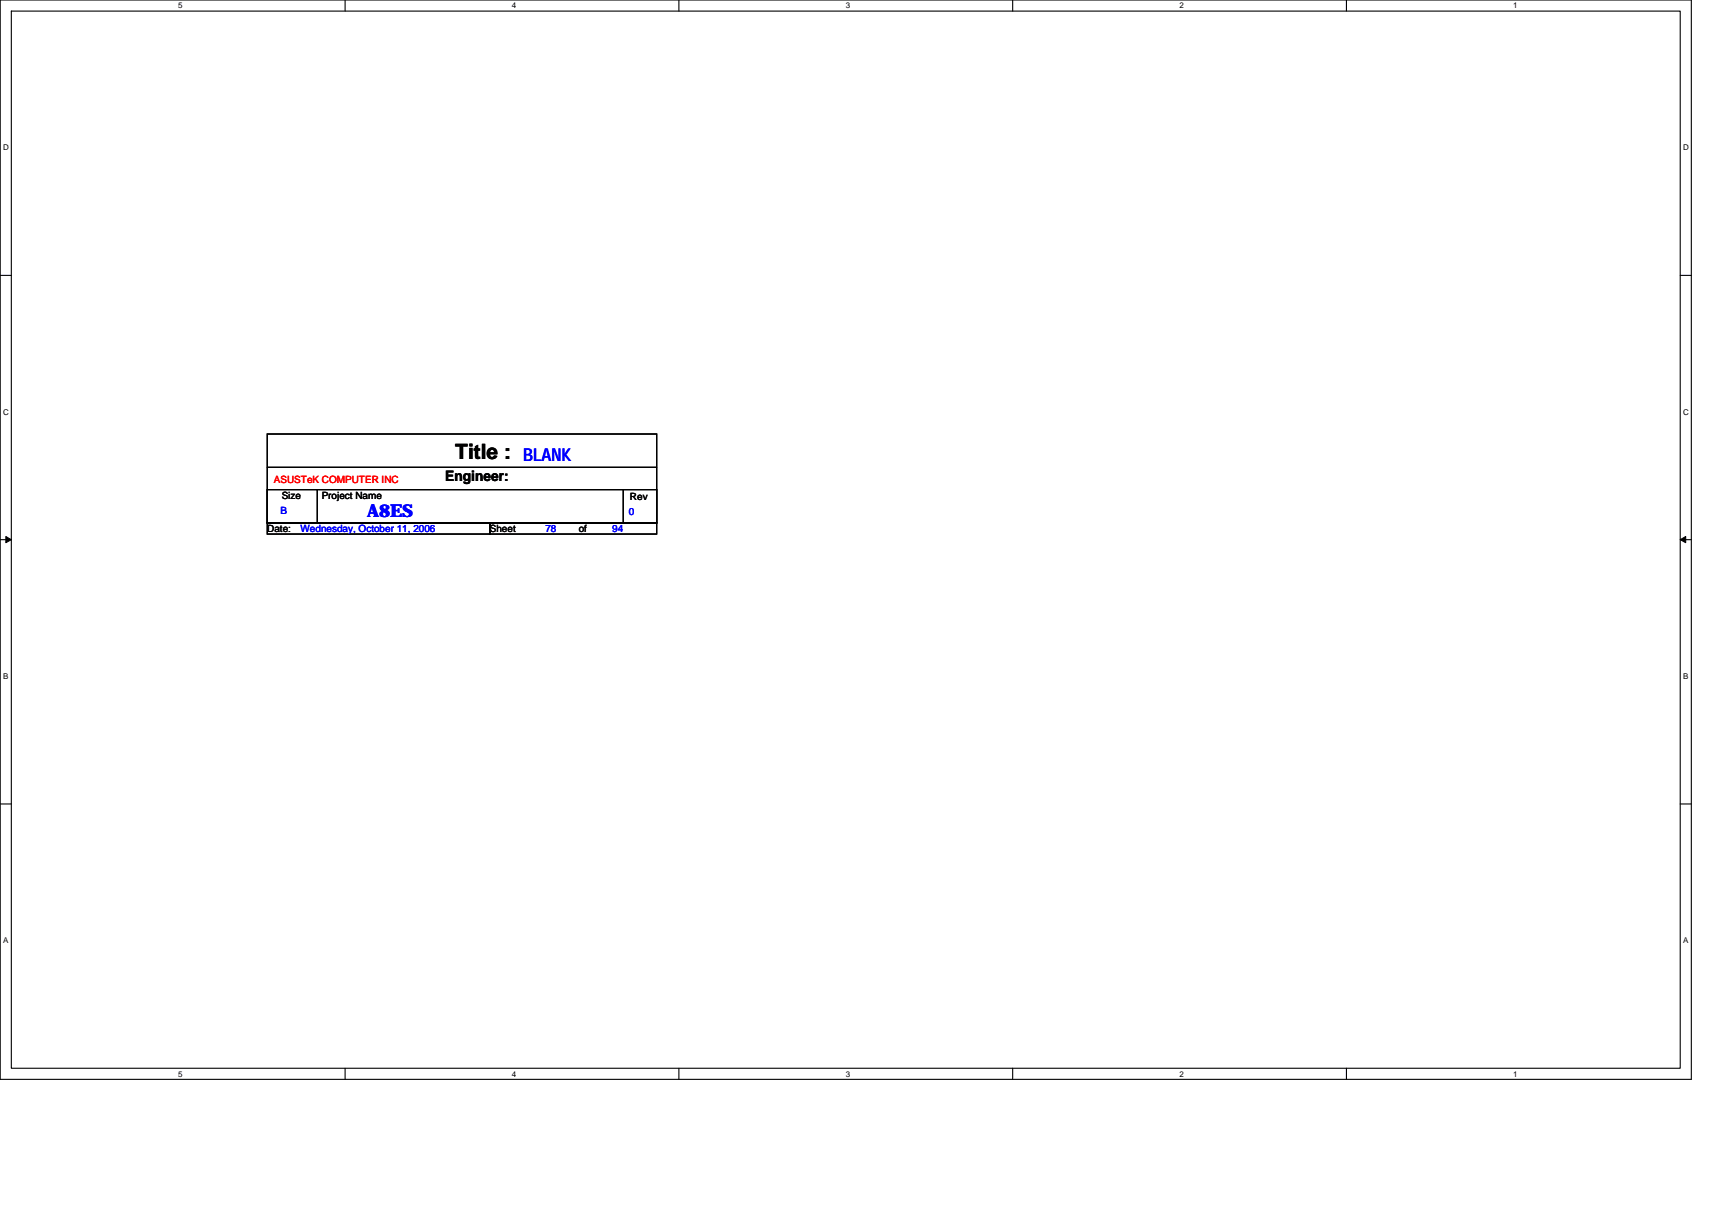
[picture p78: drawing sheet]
<svg xmlns="http://www.w3.org/2000/svg" width="297mm" height="210mm" viewBox="0 0 297 210" stroke-linecap="round" stroke-linejoin="round" font-family="sans-serif">
<defs><g id="words">
<text font-size="3.7" x="79" y="79.6">Title :</text>
<g font-size="3.1" fill="#00f">
<text x="90.8" y="80">BLANK</text>
<text x="63.7" y="89.7">A8ES</text>
</g>
<text font-size="2.5" x="77.3" y="83.4">Engineer:</text>
<text font-size="1.7" fill="#f00" x="47.5" y="83.8">ASUSTeK COMPUTER INC</text>
<g font-size="1.7" fill="#00f">
<text x="48.7" y="89.2">B</text>
<text x="109.1" y="89.4">0</text>
<text x="52.2" y="92.3">Wednesday, October 11, 2006</text>
<text x="94.6" y="92.3">78</text>
<text x="106.2" y="92.3">94</text>
</g>
<g font-size="1.7">
<text x="48.9" y="86.5">Size</text>
<text x="55.8" y="86.5">Project Name</text>
<text x="109.3" y="86.7">Rev</text>
<text x="46.4" y="92.3">Date:</text>
<text x="85" y="92.3">Sheet</text>
<text x="100.4" y="92.3">of</text>
</g>
<g font-size="1.4">
<text x="30.9" y="1.5">5</text>
<text x="88.8" y="1.5">4</text>
<text x="146.7" y="1.5">3</text>
<text x="204.7" y="1.5">2</text>
<text x="262.6" y="1.5">1</text>
<text x=".5" y="26.1">D</text>
<text x="292" y="26.1">D</text>
<text x=".5" y="71.9">C</text>
<text x="292" y="71.9">C</text>
<text x=".5" y="117.8">B</text>
<text x="292" y="117.8">B</text>
<text x=".5" y="163.6">A</text>
<text x="292" y="163.6">A</text>
<text x="30.9" y="186.8">5</text>
<text x="88.8" y="186.8">4</text>
<text x="146.7" y="186.8">3</text>
<text x="204.7" y="186.8">2</text>
<text x="262.6" y="186.8">1</text>
</g>
</g></defs>
<path d="M0 0h293.5v187.2h-293.5zM2 1.9h289.5v183.4h-289.5z" fill="none" stroke="#000" stroke-width=".19"/>
<g fill="#fff">
<path d="M30.9 .2h.8v1.6h-.8z"/>
<path d="M30.9 185.5h.8v1.6h-.8z"/>
</g>
<path d="M59.9 0v1.9M59.9 185.3v1.9" fill="none" stroke="#000" stroke-width=".19"/>
<g fill="#fff">
<path d="M88.8 .2h.8v1.6h-.8z"/>
<path d="M88.8 185.5h.8v1.6h-.8z"/>
</g>
<path d="M117.8 0v1.9M117.8 185.3v1.9" fill="none" stroke="#000" stroke-width=".19"/>
<g fill="#fff">
<path d="M146.7 .2h.8v1.6h-.8z"/>
<path d="M146.7 185.5h.8v1.6h-.8z"/>
</g>
<path d="M175.7 0v1.9M175.7 185.3v1.9" fill="none" stroke="#000" stroke-width=".19"/>
<g fill="#fff">
<path d="M204.7 .2h.7v1.6h-.7z"/>
<path d="M204.7 185.5h.7v1.6h-.7z"/>
</g>
<path d="M233.6 0v1.9M233.6 185.3v1.9" fill="none" stroke="#000" stroke-width=".19"/>
<g fill="#fff">
<path d="M262.6 .2h.7v1.6h-.7z"/>
<path d="M262.6 185.5h.7v1.6h-.7z"/>
<path d="M.5 24.8h1v1.6h-1z"/>
<path d="M292 24.8h1v1.6h-1z"/>
<path d="M.5 70.7h1v1.5h-1z"/>
<path d="M292 70.7h1v1.5h-1z"/>
</g>
<path d="M0 47.8h2M291.5 47.8h2" fill="none" stroke="#000" stroke-width=".19"/>
<g fill="#fff">
<path d="M.5 116.5h.9v1.6h-.9z"/>
<path d="M292 116.5h.9v1.6h-.9z"/>
</g>
<path d="M0 93.6h2M291.5 93.6h2" fill="none" stroke="#000" stroke-width=".19"/>
<path d="M1 93.1l1 .5-1 .5zM291.5 93.6l1-.5v1z" fill="#000" stroke="#000" stroke-width=".17"/>
<g fill="#fff">
<path d="M.5 162.4h.9v1.5h-.9z"/>
<path d="M292 162.4h.9v1.5h-.9z"/>
</g>
<path d="M46.4 75.3h67.5v15.4h-67.5zM46.4 84.9h8.7v5.8h-8.7zM46.4 90.7h38.6v1.9h-38.6zM46.4 81.1h67.5M55.2 84.9h52.9M85 90.7h28.9v1.9h-28.9zM108.1 84.9h5.8v5.8h-5.8zM0 139.5h2M291.5 139.5h2" fill="none" stroke="#000" stroke-width=".19"/>
<use href="#words"/>
</svg>
